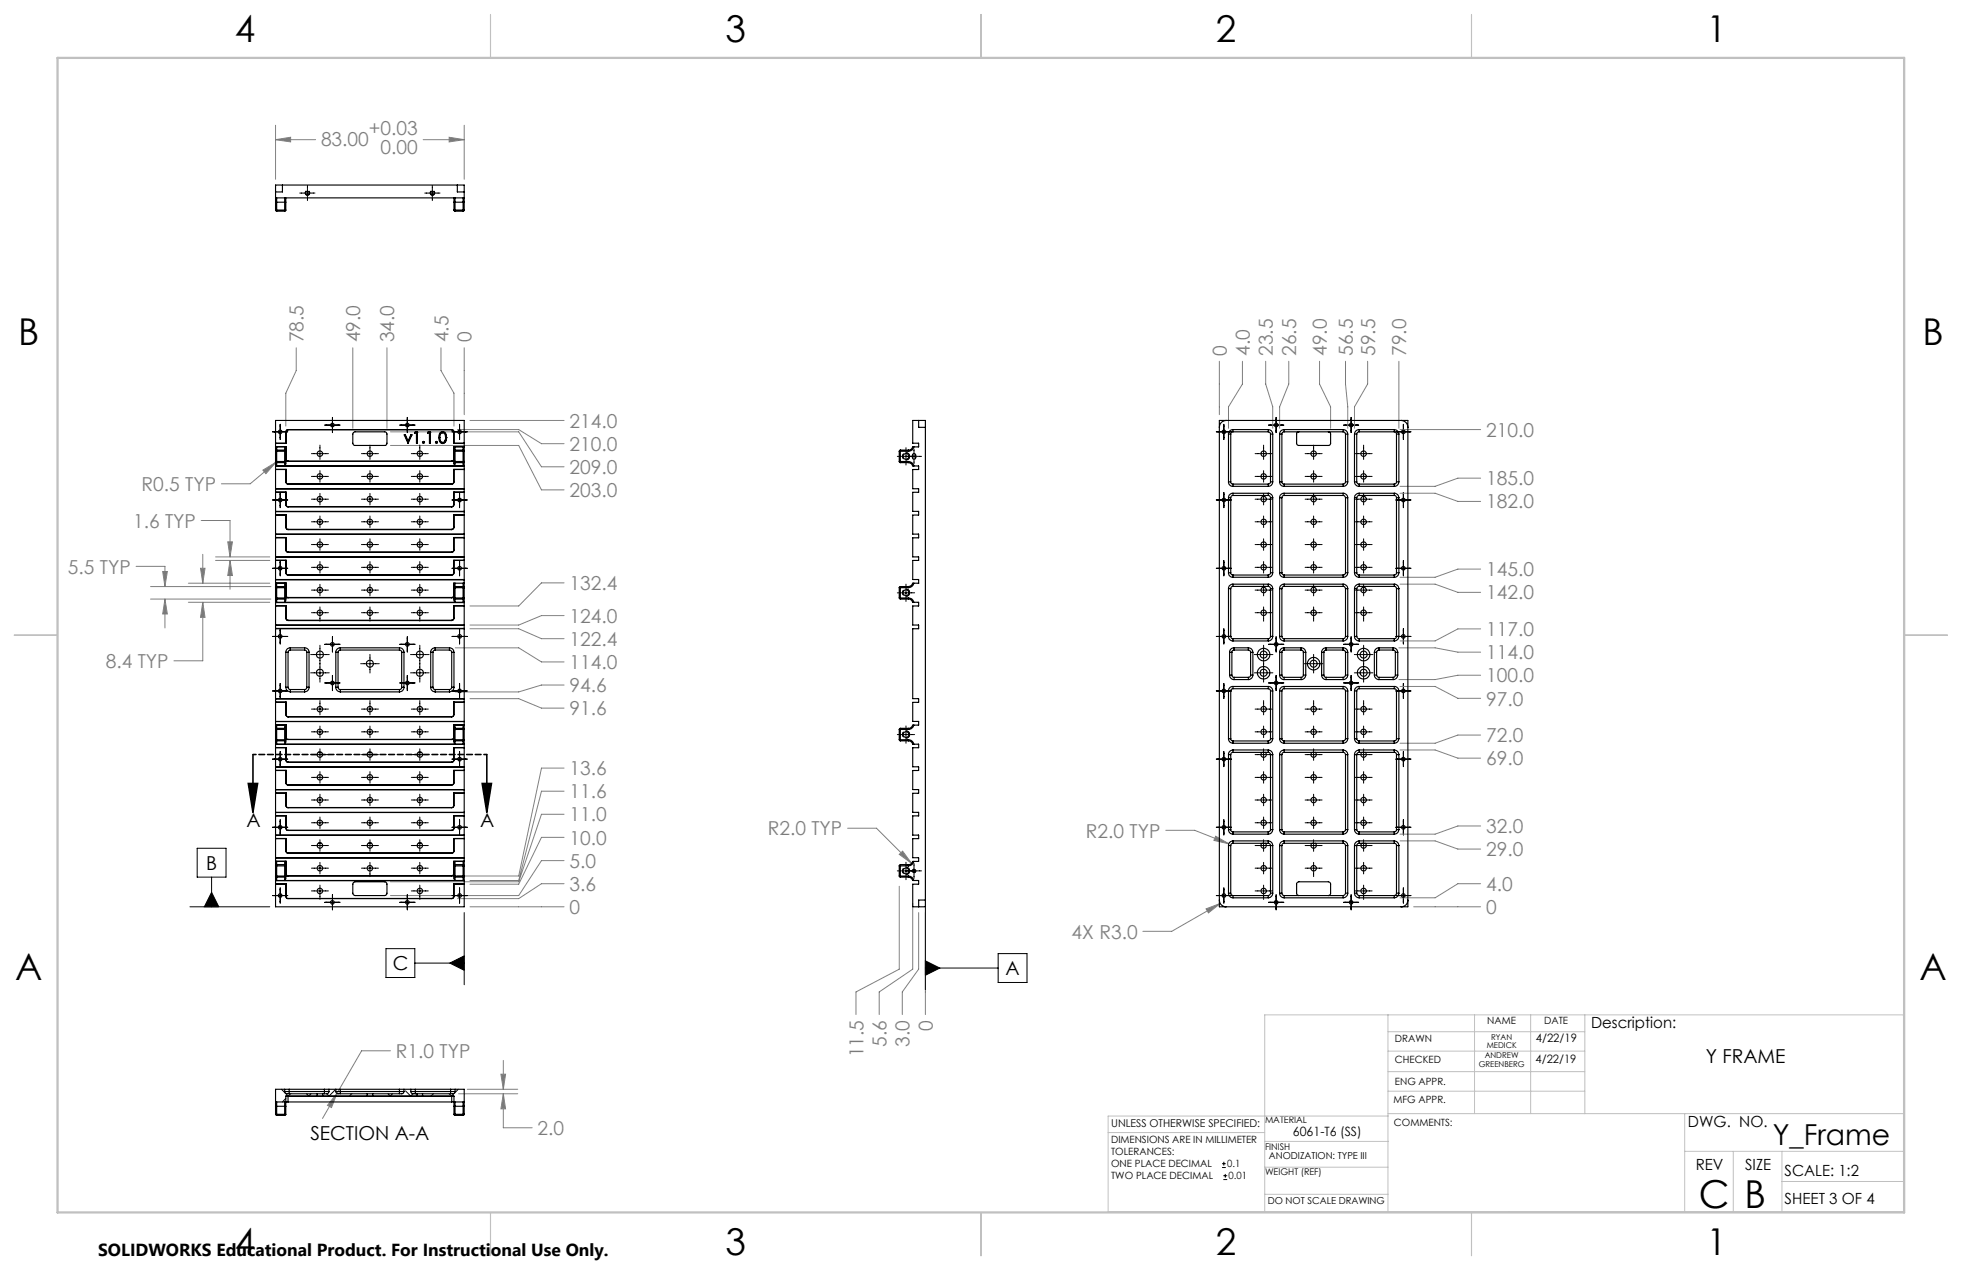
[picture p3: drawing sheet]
<svg xmlns="http://www.w3.org/2000/svg" width="432mm" height="279mm" viewBox="0 0 432 279" stroke-linecap="round" stroke-linejoin="round" font-family="sans-serif">
<defs><g id="words">
<g font-size="8.5">
<text x="373.9" y="265.7">C</text>
<text x="383.9" y="265.7">B</text>
</g>
<g font-size="8.1">
<text x="51.7" y="9.3">4</text>
<text x="159.7" y="9.3">3</text>
<text x="267.6" y="9.3">2</text>
<text x="375.6" y="9.3">1</text>
<text x="4" y="76">B</text>
<text x="423.1" y="76">B</text>
<text x="3.3" y="215.7">A</text>
<text x="422.4" y="215.7">A</text>
<text x="51.7" y="276">4</text>
<text x="159.7" y="276">3</text>
<text x="267.6" y="276">2</text>
<text x="375.6" y="276">1</text>
</g>
<text font-size="6.3" x="390.1" y="251.8">Y_Frame</text>
<g font-size="4.2" fill="#808080">
<text x="81.2" y="29.8">+0.03</text>
<text x="70.6" y="32.1">83.00</text>
<text x="83.8" y="33.9">0.00</text>
<text x="66.8" y="75.3" transform="rotate(-90 66.8 75.3)">78.5</text>
<text x="79.3" y="75.3" transform="rotate(-90 79.3 75.3)">49.0</text>
<text x="86.8" y="75.3" transform="rotate(-90 86.8 75.3)">34.0</text>
<text x="98.7" y="75.3" transform="rotate(-90 98.7 75.3)">4.5</text>
<text x="103.8" y="75.3" transform="rotate(-90 103.8 75.3)">0</text>
<text x="270" y="78.3" transform="rotate(-90 270 78.3)">0</text>
<text x="275.1" y="78.3" transform="rotate(-90 275.1 78.3)">4.0</text>
<text x="280.2" y="78.3" transform="rotate(-90 280.2 78.3)">23.5</text>
<text x="285.3" y="78.3" transform="rotate(-90 285.3 78.3)">26.5</text>
<text x="292" y="78.3" transform="rotate(-90 292 78.3)">49.0</text>
<text x="297.7" y="78.3" transform="rotate(-90 297.7 78.3)">56.5</text>
<text x="302.6" y="78.3" transform="rotate(-90 302.6 78.3)">59.5</text>
<text x="309.5" y="78.3" transform="rotate(-90 309.5 78.3)">79.0</text>
<text x="125.3" y="94.1">214.0</text>
<text x="125.3" y="99.2">210.0</text>
<text x="327" y="96.1">210.0</text>
<text x="125.3" y="104.3">209.0</text>
<text x="327" y="106.8">185.0</text>
<text x="31.1" y="108">R0.5 TYP</text>
<text x="125.3" y="109.4">203.0</text>
<text x="327" y="111.9">182.0</text>
<text x="29.3" y="116.1">1.6 TYP</text>
<text x="15" y="126.2">5.5 TYP</text>
<text x="125.3" y="129.8">132.4</text>
<text x="327" y="131.9">142.0</text>
<text x="327" y="126.8">145.0</text>
<text x="125.3" y="137">124.0</text>
<text x="125.3" y="142.1">122.4</text>
<text x="327" y="139.9">117.0</text>
<text x="23.3" y="147">8.4 TYP</text>
<text x="125.3" y="147.2">114.0</text>
<text x="327" y="145">114.0</text>
<text x="125.3" y="152.3">94.6</text>
<text x="327" y="155.2">97.0</text>
<text x="327" y="150.1">100.0</text>
<text x="125.3" y="157.4">91.6</text>
<text x="327" y="163.3">72.0</text>
<text x="125.3" y="170.5">13.6</text>
<text x="327" y="168.4">69.0</text>
<text x="125.3" y="175.6">11.6</text>
<text x="125.3" y="185.8">10.0</text>
<text x="125.3" y="180.7">11.0</text>
<text x="169" y="183.8">R2.0 TYP</text>
<text x="239" y="184.3">R2.0 TYP</text>
<text x="327" y="183.3">32.0</text>
<text x="125.3" y="190.9">5.0</text>
<text x="327" y="188.4">29.0</text>
<text x="125.3" y="196">3.6</text>
<text x="327" y="196">4.0</text>
<text x="125.3" y="201.1">0</text>
<text x="327" y="201.1">0</text>
<text x="235.8" y="206.5">4X R3.0</text>
<text x="205.3" y="226.7" transform="rotate(-90 205.3 226.7)">0</text>
<text x="87.1" y="232.8">R1.0 TYP</text>
<text x="190" y="232.6" transform="rotate(-90 190 232.6)">11.5</text>
<text x="195.1" y="230.2" transform="rotate(-90 195.1 230.2)">5.6</text>
<text x="200.2" y="230.2" transform="rotate(-90 200.2 230.2)">3.0</text>
<text x="118.3" y="249.7">2.0</text>
</g>
<g font-size="4.2">
<text x="54.2" y="181.9">A</text>
<text x="105.7" y="181.9">A</text>
<text x="45.4" y="191.4">B</text>
<text x="86.4" y="213.4">C</text>
<text x="221.3" y="214.6">A</text>
<text x="375.4" y="233.9">Y FRAME</text>
<text x="68.3" y="250.8">SECTION A-A</text>
</g>
<text font-size="3.8" x="21.6" y="276.3">SOLIDWORKS Educational Product. For Instructional Use Only.</text>
<g font-size="3.4">
<text x="350.2" y="226.2">Description:</text>
<text x="371.5" y="247.9">DWG. NO.</text>
<text x="373.2" y="257.5">REV</text>
<text x="384.1" y="257.5">SIZE</text>
<text x="392.8" y="258.7">SCALE: 1:2</text>
<text x="392.8" y="264.9">SHEET 3 OF 4</text>
</g>
<text font-size="2.8" x="284.5" y="250">6061-T6 (SS)</text>
<g font-size="2.5">
<text x="338" y="233.8">4/22/19</text>
<text x="338" y="229.2">4/22/19</text>
</g>
<text font-size="2.4" x="244.5" y="247.8">UNLESS OTHERWISE SPECIFIED:</text>
<g font-size="2.2">
<text x="327.3" y="225.4">NAME</text>
<text x="339.8" y="225.4">DATE</text>
<text x="307" y="233.8">CHECKED</text>
<text x="307" y="229.3">DRAWN</text>
<text x="307" y="238.6">ENG APPR.</text>
<text x="306.7" y="242.7">MFG APPR.</text>
<text x="244.5" y="251.5">DIMENSIONS ARE IN MILLIMETER</text>
<text x="306.8" y="247.7">COMMENTS:</text>
<text x="244.5" y="254.2">TOLERANCES:</text>
<text x="244.5" y="256.8">ONE PLACE DECIMAL</text>
<text x="270.1" y="256.8">0.1</text>
<text x="244.5" y="259.5">TWO PLACE DECIMAL</text>
<text x="270.4" y="259.5">0.01</text>
</g>
<g font-size="2.1">
<text x="279.3" y="255">ANODIZATION: TYPE III</text>
<text x="279" y="264.9">DO NOT SCALE DRAWING</text>
</g>
<g font-size="2">
<text x="278.4" y="247.1">MATERIAL</text>
<text x="278.4" y="253">FINISH</text>
<text x="278.4" y="258.5">WEIGHT (REF)</text>
</g>
<g font-size="1.8">
<text x="326.8" y="232.9">ANDREW</text>
<text x="327.2" y="230.6">MEDICK</text>
<text x="328.2" y="228.8">RYAN</text>
<text x="325.4" y="234.6">GREENBERG</text>
</g>
</g></defs>
<g fill="none" stroke="#000" stroke-width=".22">
<path d="M66 42.5h3.3M67.7 40.8v3.3M93.5 42.5h3.3M95.1 40.8v3.3M60 95h3.3M61.7 93.3v3.4M68.5 99.8h3.8M70.4 97.9v3.2M71.5 93.5h3.3M73.2 91.8v3.4M79.6 99.8h3.7M81.4 97.9v3.2"/>
<path d="M88 93.5h3.3M89.6 91.8v3.4M90.5 99.8h3.8M92.4 97.9v3.2M99.5 95h3.3M101.1 93.3v3.4M199.4 98.5v3.8M201.2 98.8v3.3M267.7 95h3.3M269.3 93.3v3.4M276.2 99.8h3.8M278.1 97.9v3.2"/>
<path d="M279.2 93.5h3.3M280.8 91.8v3.4M287.2 99.8h3.8M289.1 97.9v3.2M295.7 93.5h3.3M297.4 91.8v3.4M298.2 99.8h3.8M300.1 97.9v3.2M307.2 95h3.3M308.9 93.3v3.4M60 110h3.3M61.7 108.3v3.4"/>
<path d="M68.5 119.8h3.8M68.5 114.8h3.8M68.5 109.8h3.8M68.5 104.8h3.8M70.4 103.5v2.6M70.4 108.5v2.6M70.4 113.5v2.6M70.4 118.5v2.6M79.6 119.8h3.7M79.6 114.8h3.7M79.6 109.8h3.7M79.6 104.8h3.7"/>
<path d="M81.4 103.5v2.6M81.4 108.5v2.6M81.4 113.5v2.6M81.4 118.5v2.6M90.5 119.8h3.8M90.5 114.8h3.8M90.5 109.8h3.8M90.5 104.8h3.8M92.4 103.5v2.6M92.4 108.5v2.6M92.4 113.5v2.6M92.4 118.5v2.6"/>
<path d="M99.5 110h3.3M101.1 108.3v3.4M197.5 100.4h5.3M267.7 110h3.3M269.3 108.3v3.4M276.2 119.8h3.8M276.2 114.8h3.8M276.2 109.8h3.8M276.2 104.8h3.8M278.1 103.5v2.6M278.1 108.5v2.6M278.1 113.5v2.6"/>
<path d="M278.1 118.5v2.6M287.2 119.8h3.8M287.2 114.8h3.8M287.2 109.8h3.8M287.2 104.8h3.8M289.1 103.5v2.6M289.1 108.5v2.6M289.1 113.5v2.6M289.1 118.5v2.6M298.2 119.8h3.8M298.2 114.8h3.8M298.2 109.8h3.8"/>
<path d="M298.2 104.8h3.8M300.1 103.5v2.6M300.1 108.5v2.6M300.1 113.5v2.6M300.1 118.5v2.6M307.2 110h3.3M308.9 108.3v3.4M60 125h3.3M61.7 123.3v3.4M61.7 138.3v3.4M68.5 129.8h3.8M68.5 134.8h3.8"/>
<path d="M68.5 124.8h3.8M70.4 123.5v2.6M70.4 128.6v2.5M70.4 133.5v3.2M79.6 129.8h3.7M79.6 134.8h3.7M79.6 124.8h3.7M81.4 123.5v2.6M81.4 128.6v2.5M81.4 133.5v3.2M90.5 129.8h3.8M90.5 134.8h3.8"/>
<path d="M90.5 124.8h3.8M92.4 123.5v2.6M92.4 128.6v2.5M92.4 133.5v3.2M99.5 125h3.3M101.1 123.3v3.4M101.1 138.3v3.4M197.5 130.4h3.8M199.4 128.5v3.8M267.7 125h3.3M269.3 123.3v3.4M269.3 138.3v3.4"/>
<path d="M276.2 129.8h3.8M276.2 134.8h3.8M276.2 124.8h3.8M278.1 123.5v2.6M278.1 128.6v2.5M278.1 133.5v3.2M287.2 129.8h3.8M287.2 134.8h3.8M287.2 124.8h3.8M289.1 123.5v2.6M289.1 128.6v2.5M289.1 133.5v3.2"/>
<path d="M298.2 129.8h3.8M298.2 134.8h3.8M298.2 124.8h3.8M300.1 123.5v2.6M300.1 128.6v2.5M300.1 133.5v3.2M307.2 125h3.3M308.9 123.3v3.4M308.9 138.3v3.4M60 140h3.3M60 152h3.3M61.7 150.4v3.3"/>
<path d="M68.4 148h4.1M68.4 144h4.1M68.5 156h3.8M70.4 142v8.1M70.4 154.1v3.2M70.4 159.7v2.6M71.5 141.7h3.3M71.5 150.2h3.3M73.2 140.1v3.3M73.2 148.6v3.3M79.4 146h4.1M79.6 156h3.7"/>
<path d="M81.4 144v4.1M81.4 154.1v3.2M81.4 159.7v2.6M88 141.7h3.3M88 150.2h3.3M89.6 140.1v3.3M89.6 148.6v3.3M90.3 148h4.1M90.3 144h4.1M90.5 156h3.8M92.4 142v8.1M92.4 154.1v3.2"/>
<path d="M92.4 159.7v2.6M99.5 140h3.3M99.5 152h3.3M101.1 150.4v3.3M199.4 159.7v3.8M267.7 140h3.3M267.7 152h3.3M269.3 150.4v3.3M276 148h4.1M276 144h4.1M276.2 156h3.8M278.1 142v8.1"/>
<path d="M278.1 154.1v3.2M278.1 159.7v2.6M279.2 141.7h3.3M279.2 150.2h3.3M280.8 140.1v3.3M280.8 148.6v3.3M287.1 146h4M287.2 156h3.8M289.1 144v4.1M289.1 154.1v3.2M289.1 159.7v2.6M295.7 141.7h3.3"/>
<path d="M295.7 150.2h3.3M297.4 140.1v3.3M297.4 148.6v3.3M298.1 148h4.1M298.1 144h4.1M298.2 156h3.8M300.1 142v8.1M300.1 154.1v3.2M300.1 159.7v2.6M307.2 140h3.3M307.2 152h3.3M308.9 150.4v3.3"/>
<path d="M60 167h3.3M61.7 165.3v3.4M68.5 161h3.8M68.5 166h3.8M68.5 171h3.8M68.5 176h3.8M70.4 164.7v2.6M70.4 169.8v2.5M70.4 174.7v2.6M70.4 179.7v2.6M79.6 161h3.7M79.6 166h3.7"/>
<path d="M79.6 171h3.7M79.6 176h3.7M81.4 164.7v2.6M81.4 169.8v2.5M81.4 174.7v2.6M81.4 179.7v2.6M90.5 161h3.8M90.5 166h3.8M90.5 171h3.8M90.5 176h3.8M92.4 164.7v2.6M92.4 169.8v2.5"/>
<path d="M92.4 174.7v2.6M92.4 179.7v2.6M99.5 167h3.3M101.1 165.3v3.4M197.5 161.6h3.8M267.7 167h3.3M269.3 165.3v3.4M276.2 161h3.8M276.2 166h3.8M276.2 171h3.8M276.2 176h3.8M278.1 164.7v2.6"/>
<path d="M278.1 169.8v2.5M278.1 174.7v2.6M278.1 179.7v2.6M287.2 161h3.8M287.2 166h3.8M287.2 171h3.8M287.2 176h3.8M289.1 164.7v2.6M289.1 169.8v2.5M289.1 174.7v2.6M289.1 179.7v2.6M298.2 161h3.8"/>
<path d="M298.2 166h3.8M298.2 171h3.8M298.2 176h3.8M300.1 164.7v2.6M300.1 169.8v2.5M300.1 174.7v2.6M300.1 179.7v2.6M307.2 167h3.3M308.9 165.3v3.4M41.8 199.5h17.6M43.4 186.6h6.3v6.4h-6.3zM46.6 193v6.5"/>
<path d="M46.6 196.3l1.6 3.2h-3.2zM60 182h3.3M60 197h3.3M61.7 180.3v3.4M61.7 195.3v3.4M68.5 181h3.8M68.5 186h3.8M68.5 191h3.8M68.5 196h3.8M70.4 184.7v2.6M70.4 189.7v2.6M70.4 194.7v3.2"/>
<path d="M71.5 198.5h3.3M73.2 196.8v3.4M79.6 181h3.7M79.6 186h3.7M79.6 191h3.7M81.4 184.7v2.6M81.4 189.7v3.2M88 198.5h3.3M89.6 196.8v3.4M90.5 181h3.8M90.5 186h3.8M90.5 191h3.8"/>
<path d="M90.5 196h3.8M92.4 184.7v2.6M92.4 189.7v2.6M92.4 194.7v3.2M99.5 182h3.3M99.5 197h3.3M101.1 180.3v3.4M101.1 195.3v3.4M197.5 191.6h5.3M199.4 189.7v3.8M201.2 191.2l-.4 .4M201.2 190v3.3"/>
<path d="M201.5 191.6l-.1 .3-.2 .1M203.7 199.3v18.4M267.7 182h3.3M267.7 197h3.3M269.3 180.3v3.4M269.3 195.3v3.4M276.2 181h3.8M276.2 186h3.8M276.2 191h3.8M276.2 196h3.8M278.1 184.7v2.6M278.1 189.7v2.6"/>
<path d="M278.1 194.7v3.2M279.2 198.5h3.3M280.8 196.8v3.4M287.2 181h3.8M287.2 186h3.8M287.2 191h3.8M289.1 184.7v2.6M289.1 189.7v3.2M295.7 198.5h3.3M297.4 196.8v3.4M298.2 181h3.8M298.2 186h3.8"/>
<path d="M298.2 191h3.8M298.2 196h3.8M300.1 184.7v2.6M300.1 189.7v2.6M300.1 194.7v3.2M307.2 182h3.3M307.2 197h3.3M308.9 180.3v3.4M308.9 195.3v3.4M84.9 208.7h6.4v6.4h-6.4zM91.3 211.9h10.9M99 211.9l3.2-1.6v3.2z"/>
<path d="M102.2 200.8v15.8M203.7 211.4l3.1 1.6-3.1 1.6zM203.7 213h16M219.7 209.8h6.3v6.3h-6.3zM269 256.9h.8M269 256h.8M269.2 259.5h.9M269.2 258.7h.9M269.3 255.6v.8M269.7 258.3v.8"/>
</g>
<path d="M54.6 172.4h2.1l-1 6.3zM55.7 166v12.7M106.1 172.4h2.1l-1.1 6.3zM107.1 166v12.7" fill="none" stroke="#000" stroke-width=".35"/>
<g fill="none" stroke="#808080" stroke-width=".22">
<path d="M60.6 27.6v11.8M60.6 30.7h8.9M60.6 30.7l3.4-.5v1zM93.1 30.7h9.1M98.8 30.2l3.4 .5-3.4 .5zM102.2 27.6v11.8M65.2 76.5v5l-2.3 5v7.2M77.6 76.5v17.7M85.2 76.5v17.7M97 76.5v5l2.9 5v7.2M102.2 76.5v14.7M268.4 79.5v11.7"/>
<path d="M273.4 79.5v5l-3 5v4.7M278.6 79.5v5l1.5 5v4.7M283.6 79.5v5l-2 5v4.7M290.4 79.5v5l2.4 5v4.7M296.1 79.5v5l.5 5v4.7M301 79.5v5l-2.9 5v4.7M307.9 79.5v14.7M85.9 95h28.3l5 7.7h4.9M85.9 98h28.3l5 9.8h4.9M100.7 94.5h13.5l5 3.1h4.9M103.4 92.5h20.7M308.1 94.5h17.8"/>
<path d="M44.3 114.5h6.3v8M50.1 119.2h1.1l-.6 3.3zM57.9 103.4l2.8-1.7-2.2 2.5zM60.7 101.7l-5.6 4.7h-6.4M308.1 108.5h7.7l5.1 1.8h5M325.9 105.2h-5l-5.1 1.8h-7.7M30 124.6h6.3v4.4M33.1 129h26.5M33.1 131.8h26.5M35.8 125.7h1l-.5 3.3zM36.3 131.8l.5 3.3h-1zM36.3 131.8v6.3"/>
<path d="M41.5 128.3h17.9M41.5 132.5h17.9M44.1 125h1l-.5 3.3zM44.6 132.5v12.9h-6.3M44.6 122v6.3M44.6 132.5l.5 3.3h-1zM47.4 122.5h12M47.4 123.3h12M50.6 123.3l.6 3.3h-1.1zM50.6 123.3v6.3M103.4 138.3h10.8l5 2.2h4.9M124.1 128.2h-4.9l-5 5.1h-10.8"/>
<path d="M124.1 135.4h-4.9l-5 2.1h-10.8M308.1 128.5h7.7l5.1 1.8h5M325.9 138.4h-5l-5.1 2.6h-7.7M325.9 125.2h-5l-5.1 1.8h-7.7M100.2 142.5h14l5 3.1h4.9M103.4 153.7h10.8l5 2.1h4.9M124.1 150.7h-4.9l-5 1.5h-14M307.9 142.5h7.9l5.1 1h5M308.1 151h7.7l5.1 2.6h5M325.9 148.6h-5l-5.1 .9h-7.9M124.1 179.1h-4.9l-5 14.9h-28.3M124.1 169h-4.9l-5 23.7h-13.5"/>
<path d="M124.1 174.1h-4.9l-5 19.6h-10.8M308.1 165h7.7l5.1 1.8h5M325.9 161.7h-5l-5.1 1.8h-7.7M103.4 199.5h20.7M124.1 194.4h-4.9l-5 3.3h-13.5M124.1 184.2h-4.9l-5 10.3h-10.8M124.1 189.3h-4.9l-5 7.7h-28.3M186.5 182.2h6.4l7.7 7.7M197.9 188l.7-.7 2 2.6zM197.9 195v18.2l-9.5 5v5M200.9 198.7v14.5l-7.4 5v5M256.6 182.7h6.3l7.5 2.9"/>
<path d="M265.4 200l3.2-1.2-2.6 2zM267.5 184l2.9 1.6-3.2-.7zM268.6 198.8l-10.7 6.1h-6.4M308.1 185h7.7l5.1 1.8h5M311.1 199.5h14.8M325.9 194.4h-5l-5.1 3.1h-7.7M325.9 181.7h-5l-5.1 1.8h-7.7M202.2 200.8v12.4l-3.6 5v5M203.7 200.8v22.4M85.9 231.2h-6.3l-8.6 14.9M102.8 239.6h11.1M110.2 236.3h1.1l-.5 3.3z"/>
<path d="M110.8 233.3v6.3M74.2 240.6l-1.2 3.1-.9-.5zM100.9 240.6h13M110.8 240.6v7.5h6.3M110.8 240.6l.5 3.3h-1.1z"/>
</g>
<path d="M67.7 43a.5 .5 0 0 1-.5-.8 .5 .5 0 0 1 .9-.1 .5 .5 0 0 1-.3 .8l-.1 .1M67.7 43a.5 .5 0 0 0 .4-.8 .5 .5 0 0 0-.8-.1 .5 .5 0 0 0 .3 .8l.1 .1M95.2 43a.5 .5 0 0 1-.5-.8 .5 .5 0 0 1 .9-.1 .5 .5 0 0 1-.3 .8l-.1 .1M95.2 43a.5 .5 0 0 0 .4-.8 .5 .5 0 0 0-.8-.1 .5 .5 0 0 0 .3 .8l.1 .1" fill="none" stroke="#000" stroke-width=".22" stroke-dasharray="1.3 .6" stroke-linecap="butt"/>
<path d="M200.2 100.4a.79 .79 0 0 1-1.1 .7 .79 .79 0 0 1-.2-1.3 .79 .79 0 0 1 1.3 .5v.1M200.2 100.4a.79 .79 0 0 0-1.1-.7 .79 .79 0 0 0-.2 1.3 .79 .79 0 0 0 1.3-.5v-.1M200.2 130.4a.79 .79 0 0 1-1.1 .7 .79 .79 0 0 1-.2-1.3 .79 .79 0 0 1 1.3 .5v.1M200.2 130.4a.79 .79 0 0 0-1.1-.7 .79 .79 0 0 0-.2 1.3 .79 .79 0 0 0 1.3-.5v-.1M200.2 161.6a.79 .79 0 0 1-1.1 .7 .79 .79 0 0 1-.2-1.3 .79 .79 0 0 1 1.3 .5v.1M200.2 161.6a.79 .79 0 0 0-1.1-.7 .79 .79 0 0 0-.2 1.3 .79 .79 0 0 0 1.3-.5v-.1M200.2 191.6a.79 .79 0 0 1-1.1 .7 .79 .79 0 0 1-.2-1.3 .79 .79 0 0 1 1.3 .5v.1M200.2 191.6a.79 .79 0 0 0-1.1-.7 .79 .79 0 0 0-.2 1.3 .79 .79 0 0 0 1.3-.5v-.1" fill="none" stroke="#000" stroke-width=".22" stroke-dasharray="1.3 .6" stroke-dashoffset=".1" stroke-linecap="butt"/>
<path d="M107.2 166h-51.5" fill="none" stroke="#000" stroke-width=".35" stroke-dasharray="1.3 .6" stroke-dashoffset=".6"/>
<path d="M418.9 223.3v43.3" fill="none" stroke="#c0c0c0" stroke-width=".22" stroke-dasharray="15.2 1.3 1.3 1.3" stroke-dashoffset="5"/>
<g fill="none" stroke="#c0c0c0" stroke-width=".22">
<path d="M305.5 223.3v43.3M305.5 235.8h43.3M305.5 231.2h43.3M305.5 227h43.3M324.5 223.3v21.7M336.9 223.3v21.7M348.8 223.3v21.7M243.9 249.2h34.4M278.3 256.8h27.2M278.3 251.1h27.3M305.5 245h113.4M305.5 240.1h43.3"/>
<path d="M305.5 245.5h-61.6v21.1h175M370.8 245v21.6M370.8 253.3h48.1M381.5 253.3v13.3M392.2 259.9h26.7M392.2 253.3v13.3M278.3 262.7h27.2M418.9 265.1v-41.8h-140.6v43.3"/>
</g>
<path d="M108 3.2v9.5M215.9 3.2v9.5M323.8 3.2v9.5M3.1 139.7h9.6M419.1 139.7h9.5M108 266.7v9.6M215.9 266.7v9.6M323.8 266.7v9.6" fill="none" stroke="#c0c0c0" stroke-width=".25"/>
<path d="M12.7 12.7h406.4v254h-406.4z" fill="none" stroke="#c0c0c0" stroke-width=".5"/>
<path d="M106.1 172.4h2.1l-1.1 6.3zM54.6 172.4h2.1l-1 6.3z" fill="#000"/>
<path d="M35.8 125.7h1l-.5 3.3zM36.3 131.8l.5 3.3h-1zM57.9 103.4l.6 .8 2.2-2.5zM44.1 125h1l-.5 3.3zM44.6 132.5l.5 3.3h-1zM50.1 119.2h1.1l-.6 3.3zM50.6 123.3l.6 3.3h-1.1zM98.8 30.2l3.4 .5-3.4 .5zM60.6 30.7l3.4-.5v1zM265.4 200l.6 .8 2.6-2zM267.5 184l-.3 .9 3.2 .7zM197.9 188l2.7 1.9-2-2.6zM74.2 240.6l-2.1 2.6 .9 .5zM110.2 236.3h1.1l-.5 3.3zM110.8 240.6l.5 3.3h-1.1z" fill="#808080"/>
<path d="M46.6 196.3l1.6 3.2h-3.2zM99 211.9l3.2 1.6v-3.2zM203.7 211.4l3.1 1.6-3.1 1.6zM200.8 191.6l.1 .3 .3 .1v-.4zM201.2 191.2v.4h.3l-.1-.3z" fill="#000"/>
<g fill="none" stroke="#000" stroke-width=".25">
<path d="M60.6 44.5h.3M60.6 43.5v1M60.6 46.2h.3M60.6 46.2l.3 .3M60.6 44.5v1.7M60.6 43.5h41.6M60.9 43.5v1M60.9 46.2v.3M60.9 44.5v1.7M60.9 44.5h1.8M60.9 46.2h1.8M60.9 46.5h1.8"/>
<path d="M62.2 40.7h-1.6v2.8M62.2 40.7v1.5h-1.6M62.2 40.7h38.4M62.7 44.5h.2M62.7 43.5v1M62.7 46.2h.2M62.7 46.2v.3M62.7 44.5v1.7M62.9 43.5v1M62.9 46.2l-.2 .3M62.9 44.5v1.7M99.9 44.5h.3"/>
<path d="M99.9 43.5v1M99.9 46.2h.3M99.9 46.2l.3 .3M99.9 44.5v1.7M100.2 43.5v1M100.2 46.2v.3M100.2 44.5v1.7M100.2 44.5h1.7M100.2 46.2h1.7M100.2 46.5h1.7M100.6 40.7h1.6v2.8M100.6 40.7v1.5h1.6"/>
<path d="M101.9 43.5v1M101.9 44.5h.3M101.9 46.2h.3M101.9 46.2v.3M101.9 44.5v1.7M102.2 43.5v1M102.2 46.2l-.3 .3M102.2 44.5v1.7M60.6 99.3h.3M60.6 98.3h.3M60.6 98.3v1M60.6 98.2v.1"/>
<path d="M60.6 98.2v-5.7h41.6v5.7M60.6 99.3v2.2M60.6 98.2h2.4M60.9 99v.3M60.9 99l-.3 .3M60.9 98.3v.7M60.9 99h1.8M60.9 99.3h1.8M60.9 99.3v2.2M60.9 98.3h1.8M62.7 99v.3M62.7 99.3h.2"/>
<path d="M62.7 99l.2 .3M62.7 98.3v.7M62.7 98.3h.2M62.7 99.3v2.2M62.9 98.3v1M62.9 97.5h.1M62.9 97.5h-2.3h2.4M62.9 95h.1M62.9 95v2.5M62.9 99.3v2.2M63 98.2l-.1 .1M63 95v2.5"/>
<path d="M63 98.2v2.8M63.4 94.5l-.3 .1-.2 .4M63.4 94.5h.1M63.4 94.5l-.3 .2-.1 .3M63.4 94.5h36M77.8 95.1l.3-.1h6.7l.4 .4v2.2l-.5 .4h-6.7l-.4-.5v-2zM89 95.7h.2M89 95.7l.8 1.8M89 95.7l.1 .1M89.1 95.8l.7 1.5 .7-1.5M89.2 95.7l.6 1.3M89.2 95.7l-.1 .1"/>
<path d="M89.8 97.5h.1M89.8 97v.5M90.4 95.7h.3M90.4 95.7l-.6 1.3M90.4 95.7l.1 .1M90.7 95.7l-.9 1.8M90.7 95.7l-.2 .1M91.3 95.3h.4M91.4 95h.5M91.4 95l-.1 .3M91.4 95l.1 .1M91.5 95.1h.3"/>
<path d="M91.5 95.1l-.2 .2M91.7 97.5h.2M91.7 95.3v2.2M91.8 95.1h.1M91.8 97.4l-.1 .1M91.8 97.4l.1 .1M91.8 95.1l-.1 .2M91.8 95.1v2.3M91.9 95v2.5M91.9 95l-.1 .1M93 97.3l.2 .2M93 97.3h.1"/>
<path d="M93.1 97.3l.1 .1M93.2 97.1l.2 .2M93.2 97.1l-.2 .2M93.2 97.4v.1M93.2 97.1v.2M93.2 97.3h-.1M93.2 97.3h.1M93.3 97.3l-.1 .1M93.3 97.3h.1M93.4 97.3l-.2 .2M94.1 95.3h.4M94.3 95h.4"/>
<path d="M94.3 95l-.2 .3M94.3 95v.1M94.3 95.1h.3M94.3 95.1l-.2 .2M94.5 97.5h.2M94.5 95.3v2.2M94.6 95.1h.1M94.6 97.4l-.1 .1M94.6 97.4l.1 .1M94.6 95.1v2.3M94.6 95.1l-.1 .2M94.7 95v2.5"/>
<path d="M94.7 95l-.1 .1M95.8 97.3l.3 .2M95.8 97.3h.2M96 97.3l.1 .1M96.1 97.1l.2 .2M96.1 97.1l-.3 .2M96.1 97.4v.1M96.1 97.3h.1M96.1 97.1v.2M96.1 97.3h-.1M96.1 97.3v.1M96.1 97.3h.2"/>
<path d="M96.3 97.3l-.2 .2M96.6 96.3a1.09 1.09 0 0 0 .8 1.3M96.6 96.3h.1M96.7 96.3h.1M96.7 96.3a.96 .96 0 0 0 .7 1.1M96.8 96.3a.92 .92 0 0 0 .5 1h.1M97.4 95.1h.1M97.4 95.1v.1M97.4 95.2l-.2 .1a.89 .89 0 0 0-.4 1M97.4 95.1a.72 .72 0 0 0-.7 .6v.6M97.4 97.4h.1M97.4 97.3v.1"/>
<path d="M97.4 95.1a.92 .92 0 0 1 .8 1.2M97.4 95.2l.2 .1a.95 .95 0 0 1 .5 1M97.4 94.9a.84 .84 0 0 1 .8 .8l.1 .6M97.4 94.9a1.01 1.01 0 0 0-.8 1.4M97.4 94.9v.2M97.4 97.4v.2M98 96.9h.1M98 96.9l-.2 .3-.4 .1M98.1 96.3l-.1 .6M98.1 96.3h.1M98.1 96.9l-.3 .5h-.4M98.2 96.3l-.1 .6"/>
<path d="M98.2 96.3h.1M98.3 96.3a1.07 1.07 0 0 1-.9 1.3M99.4 94.5l.4 .2 .1 .3M99.4 94.5l.3 .2 .2 .3M99.4 94.5h.1M99.9 98.2v.1M99.9 95h.1M99.9 95v2.5M99.9 98.2v2.8M99.9 98.2h2.3M99.9 99.3h.3M99.9 98.3h.3"/>
<path d="M99.9 98.3v1M99.9 97.5h.1M99.9 97.5h2.3h-2.3M99.9 99.3v2.2M100.2 99v.3M100.2 99l-.3 .3M100.2 98.3v.7M100.2 99h1.7M100.2 99.3h1.7M100.2 99.3v2.2M100.2 98.3h1.7M101.9 99.3h.3"/>
<path d="M101.9 99v.3M101.9 99l.3 .3M101.9 98.3v.7M101.9 98.3h.3M101.9 99.3v2.2M102.2 98.3v1M102.2 98.2v.1M102.2 99.3v2.2M197.9 99.3h.3M197.9 99.3v2.2M198.2 99v.3M198.2 99l-.3 .3"/>
<path d="M198.2 99h1.7M198.2 99.3h1.7M198.2 99.3v2.2M199.9 99v.3M201 99.8h.3l.2 .2v.6a.37 .37 0 0 1-.3 .4 .37 .37 0 0 1-.4-.4v-.4zM201.1 98.3a1.16 1.16 0 0 1-1.2 1M201.1 98.3h-.2a.92 .92 0 0 1-1 .7M202.2 92.5v1.5h1.5M203.7 94v-1.5h-2.8v5h1.3l-.1 .8h-1M203.7 94v104M268.4 92.5h41.4v107h-41.4zM269.8 92.5a1.51 1.51 0 0 0-1.4 1.5"/>
<path d="M270.4 95.5h.5M270.4 95.5v10.5M270.9 95.5v10.5M271.4 94.5a.96 .96 0 0 0-1 1M271.4 94.5v.5M271.4 95l-.5 .2v.3M271.4 94.5h7.7M271.4 95h7.7M279.1 94.5a.96 .96 0 0 1 1 1M279.1 94.5v.5M279.1 95l.4 .1 .1 .4M279.6 95.5h.5"/>
<path d="M279.6 95.5v10.5M280.1 95.5v10.5M281.6 95.5h.5M281.6 95.5v10.5M282.1 95.5v10.5M282.6 94.5a.96 .96 0 0 0-1 1M282.6 94.5v.5M282.6 95l-.4 .2-.1 .3M282.6 94.5h13M282.6 95h13M285.9 95l-.4 .1-.1 .3v2.2l.4 .4h6.8l.2-.4v-2.2l-.1-.3-.4-.1M295.6 94.5a1.02 1.02 0 0 1 1 1"/>
<path d="M295.6 95l.3 .1 .2 .4M295.6 94.5v.5M296.1 95.5h.5M296.1 95.5v10.5M296.6 95.5v10.5M298.1 95.5h.5M298.1 95.5v10.5M298.6 95.5v10.5M299.1 94.5a1.02 1.02 0 0 0-1 1M299.1 95l-.3 .1-.2 .4M299.1 94.5v.5M299.1 94.5h7.7"/>
<path d="M299.1 95h7.7M306.8 94.5a1.02 1.02 0 0 1 1.1 1M306.8 95l.5 .2v.3M306.8 94.5v.5M307.3 95.5h.6M307.3 95.5v10.5M307.9 95.5v10.5M308.4 92.5a1.51 1.51 0 0 1 1.4 1.5M60.6 101.5h.3M60.6 101.5l.3 .3M60.6 102.5h.3M60.6 101.5v1"/>
<path d="M60.6 107.5l41.6 .1zM60.6 102.5v.1M60.6 117.5h.1M60.6 112.5v.1M60.6 108.3h.1M60.6 103.3h.1M60.6 118.3h.1M60.6 113.3h.1M60.6 102.6v9.9M60.6 112.6v5.7M60.6 118.3v9.2M60.6 117.5h41.6"/>
<path d="M60.6 118.3h2.3M60.6 112.5h41.6M60.6 102.6h41.6M60.6 112.6h41.6M60.6 118.3h2.4M60.9 101.5v.3M60.9 101.8v.7M60.9 101.5h1.8M60.9 101.8h1.8M60.9 102.5h41M62.7 101.5h.2M62.7 101.5v.3"/>
<path d="M62.9 101.5l-.2 .3M62.9 101.5l-.2 1v-.7M62.9 116l.1 .3 .4 .2M62.9 111l.2 .4 .3 .1M62.9 106l.2 .4 .3 .1M62.9 116h.1M62.9 111h.1M62.9 106h.1M62.9 118.3v2.7M63 101v.4l.4 .1M63 116v.3l.4 .2M63 111l.1 .3 .3 .1"/>
<path d="M63 106l.1 .3 .3 .2M63 101l.1 .3 .3 .2M63 108.3l-.1 2.7M63 103.3l-.1 2.7M63 118.3h-.1M63 113.3l-.1 2.7M63 113.3h-2.4M63 108.3h-2.4M63 103.3h-2.4M63 103.3v2.7M63 108.3v2.7M63 113.3v2.7"/>
<path d="M63 118.3v2.7M63.4 116.5h.1M63.4 111.4v.1M63.4 106.5h.1M63.4 101.5h.1M63.4 101.5h36M63.4 116.5h36M63.4 111.5h36M63.4 106.5h36M63.4 111.4h36M99.4 116.5h.1M99.4 106.5h.1"/>
<path d="M99.4 111.4v.1M99.4 101.5h.1M99.9 101l-.1 .3-.4 .2M99.9 106l-.2 .4-.3 .1M99.9 106h.1M99.9 116l-.2 .4-.3 .1M99.9 116h.1M99.9 111l-.2 .3-.3 .1M99.9 111h.1M99.9 101l-.2 .4-.3 .1M99.9 118.3h.1M99.9 108.3v2.7"/>
<path d="M99.9 113.3v2.7M99.9 103.3v2.7M99.9 113.3h2.3M99.9 108.3h2.3M99.9 103.3h2.3M99.9 118.3v2.7M99.9 118.3h2.3M99.9 101.5h.3M99.9 101.5l.3 .3M99.9 101.5l.2 1 .1-.7M99.9 116l-.1 .3-.4 .2M99.9 111l-.1 .3-.4 .2"/>
<path d="M99.9 106l-.1 .3-.4 .2M100.2 101.5v.3M100.2 101.5h1.7M100.2 101.8h1.7M101.9 101.5h.3M101.9 101.5v.3M101.9 102.5h.3M101.9 101.8v.7M102.2 101.5l-.3 .3M102.2 101.5v1M102.2 102.5v.1M102.2 117.5h.1"/>
<path d="M102.2 112.5v.1M102.2 118.3h.1M102.2 108.3h.1M102.2 113.3h.1M102.2 103.3h.1M102.2 102.6v9.9M102.2 112.6v5.7M102.2 118.3v9.2M197.9 101.5l.3 .3M197.9 101.5h.3M198.2 101.5v.3M198.2 101.5h1.7"/>
<path d="M198.2 101.8h1.7M199.9 101.5a1.23 1.23 0 0 1 1.2 1M199.9 101.8a1.1 1.1 0 0 1 1 .7h.2M199.9 101.5v.3M201.1 102.5h1.1v.8h-1.3v4.2h1.3v.8h-1.3v4.2h1.3l-.1 .8h-1.2v4.2h1.3l-.1 .8h-1.2v4.2h1.3v.8h-1.3v4.2h1.3v.8h-1.1M270.4 106a.96 .96 0 0 0 1 1M270.4 106h.5M270.4 109.5h.5M270.4 109.5v16.5M270.9 106l.1 .4 .4 .1M270.9 109.5v16.5M271.4 108.5a.96 .96 0 0 0-1 1"/>
<path d="M271.4 106.5v.5M271.4 109l-.4 .1-.1 .4M271.4 108.5v.5M271.4 106.5h7.7M271.4 107h7.7M271.4 108.5h7.7M271.4 109h7.7M279.1 108.5a.96 .96 0 0 1 1 1M279.1 106.5v.5M279.1 109l.4 .1 .1 .4M279.1 108.5v.5M279.6 106h.5"/>
<path d="M279.6 106l-.1 .4-.4 .1M279.6 109.5h.5M279.6 109.5v16.5M280.1 106a.96 .96 0 0 1-1 1M280.1 109.5v16.5M281.6 106a.96 .96 0 0 0 1 1M281.6 109.5h.5M281.6 106h.5M281.6 109.5v16.5M282.1 106l.2 .4 .3 .1M282.1 109.5v16.5M282.6 108.5a.96 .96 0 0 0-1 1"/>
<path d="M282.6 108.5v.5M282.6 106.5v.5M282.6 109l-.3 .1-.2 .4M282.6 106.5h13M282.6 107h13M282.6 108.5h13M282.6 109h13M295.6 108.5a1.02 1.02 0 0 1 1 1M295.6 109l.3 .1 .2 .4M295.6 108.5v.5M295.6 106.5v.5M296.1 109.5h.5"/>
<path d="M296.1 106h.5M296.1 106l-.2 .4-.3 .1M296.1 109.5v16.5M296.6 106a1.02 1.02 0 0 1-1 1M296.6 109.5v16.5M298.1 106a1.02 1.02 0 0 0 1 1M298.1 109.5h.5M298.1 106h.5M298.1 109.5v16.5M298.6 106l.2 .4 .3 .1M298.6 109.5v16.5M299.1 108.5a1.02 1.02 0 0 0-1 1"/>
<path d="M299.1 108.5v.5M299.1 109l-.3 .1-.2 .4M299.1 106.5v.5M299.1 106.5h7.7M299.1 107h7.7M299.1 108.5h7.7M299.1 109h7.7M306.8 108.5a1.02 1.02 0 0 1 1.1 1M306.8 108.5v.5M306.8 109l.3 .1 .2 .4M306.8 106.5v.5M307.3 109.5h.6"/>
<path d="M307.3 106h.6M307.3 106l-.2 .4-.3 .1M307.3 109.5v16.5M307.9 106a1.02 1.02 0 0 1-1.1 1M307.9 109.5v16.5M60.6 129.3h.3M60.6 131.6h.3M60.6 131.6l.3 .2M60.6 128.3h.3M60.6 128.3v1M60.6 132.5h.3M60.6 131.6v.9"/>
<path d="M60.6 127.5v.1M60.6 122.5v.1M60.6 132.5v.1M60.6 138.3h.1M60.6 137.5h41.6zM60.6 128.3h.1M60.6 133.2v.1M60.6 127.6v.7M60.6 129.3v2.3M60.6 132.6v.6M60.6 133.3v5M60.6 138.3v15.4"/>
<path d="M60.6 138.3h41.6M60.6 127.5h41.6M60.6 122.5h41.6M60.6 133.3h2.3M60.6 127.6h41.6M60.6 132.6h41.6M60.6 133.2h2.4M60.6 128.3h2.4M60.9 129l-.3 .3M60.9 129v.3M60.9 131.6v.2M60.9 128.3v.7"/>
<path d="M60.9 131.8v.7M60.9 129.3v2.3M60.9 129.3h1.8M60.9 131.6h1.8M60.9 129h1.8M60.9 131.8h1.8M60.9 128.3h1.8M60.9 132.5h41M62.7 129v.3M62.7 129l.2 .3M62.7 129.3h.2M62.7 131.6h.2"/>
<path d="M62.7 131.6v.2M62.7 128.3v.7M62.7 128.3h.2M62.7 129.3v2.3M62.9 131.6l-.2 .2M62.9 128.3v1M62.9 131.6v.6l-.2 .3v-.7M62.9 126l.1 .4 .4 .1M62.9 121l.2 .4 .3 .1M62.9 136l.1 .3 .4 .2M62.9 136h.1M62.9 121h.1"/>
<path d="M62.9 126h.1M62.9 123.3v2.7M62.9 129.3v2.3M62.9 133.3v2.7M63 131v.4l.4 .1M63 136l.1 .3 .3 .2M63 131l.1 .3 .3 .1M63 121l.1 .3 .3 .2M63 126l.1 .3 .3 .2M63 123.3h-.1M63 123.3h-2.4h2.3M63 128.3h-.1"/>
<path d="M63 133.2l-.1 .1M63 123.3v2.7M63 128.3v2.7M63 133.2v2.8M63.4 136.5h.1M63.4 131.4v.1M63.4 121.5h.1M63.4 126.5h.1M63.4 131.5h36M63.4 126.5h36M63.4 121.5h36M63.4 136.5h36"/>
<path d="M63.4 131.4h36M99.4 121.5h.1M99.4 131.4v.1M99.4 126.5h.1M99.4 136.5h.1M99.9 131l-.1 .3-.4 .2M99.9 121l-.2 .4-.3 .1M99.9 121h.1M99.9 126l-.2 .3-.3 .2M99.9 126h.1M99.9 136l-.2 .4-.3 .1M99.9 136h.1"/>
<path d="M99.9 131l-.2 .3-.3 .1M99.9 133.2v.1M99.9 123.3h.1M99.9 123.3h2.3h-2.3M99.9 123.3v2.7M99.9 133.2v2.8M99.9 133.2h2.3M99.9 129.3h.3M99.9 131.6h.3M99.9 131.6l.3 .2M99.9 128.3h.3M99.9 128.3v1"/>
<path d="M99.9 131.6l.2 .9 .1-.7M99.9 126l-.1 .3-.4 .2M99.9 121l-.1 .3-.4 .2M99.9 136l-.1 .3-.4 .2M99.9 128.3v2.7M99.9 129.3v2.3M99.9 133.3v2.7M99.9 133.3h2.3M100.2 129v.3M100.2 129l-.3 .3M100.2 131.6v.2M100.2 128.3v.7"/>
<path d="M100.2 129.3v2.3M100.2 129.3h1.7M100.2 131.6h1.7M100.2 129h1.7M100.2 131.8h1.7M100.2 128.3h1.7M101.9 129l.3 .3M101.9 129.3h.3M101.9 129v.3M101.9 131.6h.3M101.9 131.6v.2M101.9 128.3v.7"/>
<path d="M101.9 128.3h.3M101.9 131.8v.7M101.9 132.5h.3M101.9 129.3v2.3M102.2 131.6l-.3 .2M102.2 128.3v1M102.2 131.6v.9M102.2 127.5v.1M102.2 122.5v.1M102.2 132.5v.1M102.2 138.3h.1M102.2 133.2v.1"/>
<path d="M102.2 127.6v.7M102.2 129.3v2.3M102.2 132.6v.6M102.2 133.3v5M102.2 138.3v15.4M197.9 129.3h.3M197.9 131.6h.3M197.9 131.6l.3 .2M197.9 129.3v2.3M198.2 131.6v.2M198.2 129v.3M198.2 129l-.3 .3"/>
<path d="M198.2 129.3h1.7M198.2 131.6h1.7M198.2 129h1.7M198.2 131.8h1.7M198.2 129.3v2.3M199.9 131.8a1 1 0 0 1 1 .7h.2M199.9 131.6v.2M199.9 131.6a1.16 1.16 0 0 1 1.2 .9M199.9 129v.3M201.1 128.3a1.23 1.23 0 0 1-1.2 1M201.1 128.3h-.2a1.01 1.01 0 0 1-1 .7M201.1 132.5h1.1l-.1 .8h-1.2v4.2h1.3l-.1 .8h-1.2v15.4h1.3l-.1 .8h-1.2v4.2h1.3l-.1 .8h-1"/>
<path d="M202.2 128.3h-.1M270.4 126a.96 .96 0 0 0 1 1M270.4 126h.5M270.4 129.5h.5M270.4 129.5v10.5M270.9 126v.3l.5 .2M270.9 129.5v10.5M271.4 128.5a.96 .96 0 0 0-1 1M271.4 126.5v.5M271.4 128.5v.5M271.4 129l-.5 .2v.3M271.4 129h7.7"/>
<path d="M271.4 126.5h7.7M271.4 127h7.7M271.4 128.5h7.7M279.1 128.5a.96 .96 0 0 1 1 1M279.1 126.5v.5M279.1 129l.3 .1 .2 .4M279.1 128.5v.5M279.6 126l-.2 .4-.3 .1M279.6 126h.5M279.6 129.5h.5M279.6 129.5v10.5M280.1 126a.96 .96 0 0 1-1 1"/>
<path d="M280.1 129.5v10.5M281.6 126a.96 .96 0 0 0 1 1M281.6 129.5h.5M281.6 126h.5M281.6 129.5v10.5M282.1 126l.2 .4 .3 .1M282.1 129.5v10.5M282.6 128.5a.96 .96 0 0 0-1 1M282.6 126.5v.5M282.6 128.5v.5M282.6 129l-.4 .2-.1 .3M282.6 129h13"/>
<path d="M282.6 126.5h13M282.6 127h13M282.6 128.5h13M295.6 128.5a1.02 1.02 0 0 1 1 1M295.6 129l.3 .1 .2 .4M295.6 128.5v.5M295.6 126.5v.5M296.1 129.5h.5M296.1 126h.5M296.1 126l-.2 .4-.3 .1M296.1 129.5v10.5M296.6 126a1.02 1.02 0 0 1-1 1"/>
<path d="M296.6 129.5v10.5M298.1 126a1.02 1.02 0 0 0 1 1M298.1 129.5h.5M298.1 126h.5M298.1 129.5v10.5M298.6 126l.2 .4 .3 .1M298.6 129.5v10.5M299.1 128.5a1.02 1.02 0 0 0-1 1M299.1 128.5v.5M299.1 129l-.3 .1-.2 .4M299.1 126.5v.5M299.1 129h7.7"/>
<path d="M299.1 126.5h7.7M299.1 127h7.7M299.1 128.5h7.7M306.8 128.5a1.02 1.02 0 0 1 1.1 1M306.8 128.5v.5M306.8 129l.5 .2v.3M306.8 126.5v.5M307.3 129.5h.6M307.3 126h.6M307.3 126v.3l-.5 .2M307.3 129.5v10.5M307.9 126a1.02 1.02 0 0 1-1.1 1"/>
<path d="M307.9 129.5v10.5M60.6 159.5h.3M60.6 159.5v1M60.6 153.7v.1M60.6 158.7v.1M60.6 159.5h.1M60.6 154.4v.1M60.6 153.8v.6M60.6 154.5v5M60.6 153.7h41.6M60.6 154.5h2.3M60.6 158.7h41.6"/>
<path d="M60.6 153.8h41.6M60.6 159.5h2.4M60.6 154.4h2.4M60.9 159.5v.7M60.9 159.5h1.8M62.7 159.5v.7M62.7 159.5h.2M62.9 159.5v1M62.9 151.2a1.02 1.02 0 0 0 1 1M62.9 157.2l.1 .4 .4 .1M62.9 151.2h.5M62.9 143.5h.5"/>
<path d="M62.9 157.2h.1M62.9 143.5v7.7M62.9 154.5v2.7M63 157.2l.1 .3 .3 .2M63 159.5h-.1M63 154.4l-.1 .1M63 154.4v2.8M63 159.5v2.7M63.4 151.2l.1 .4 .4 .1M63.4 157.7h.1M63.4 157.7h36M63.4 143.5v7.7"/>
<path d="M63.9 142.5a.96 .96 0 0 0-1 1M63.9 151.7v.5M63.9 142.5v.5M63.9 143l-.4 .2-.1 .3M63.9 152.2h3.1M63.9 142.5h3.1M63.9 143h3.1M63.9 151.7h3.1M67 142.5a.96 .96 0 0 1 1 1M67 142.5v.5M67 151.7v.5M67 143l.4 .2 .1 .3"/>
<path d="M67.5 151.2h.5M67.5 143.5h.5M67.5 151.2l-.2 .4-.3 .1M67.5 143.5v7.7M68 151.2a1.02 1.02 0 0 1-1 1M68 143.5v7.7M73.9 151.2a1.02 1.02 0 0 0 1 1M73.9 151.2h.5M73.9 143.5h.5M73.9 143.5v7.7M74.4 151.2l.2 .4 .3 .1M74.4 143.5v7.7"/>
<path d="M74.9 142.5a.96 .96 0 0 0-1 1M74.9 151.7v.5M74.9 142.5v.5M74.9 143l-.4 .2-.1 .3M74.9 152.2h13M74.9 142.5h13M74.9 143h13M74.9 151.7h13M87.9 142.5a.96 .96 0 0 1 1 1M87.9 151.7v.5M87.9 142.5v.5M87.9 143l.4 .2 .1 .3"/>
<path d="M88.4 151.2h.5M88.4 143.5h.5M88.4 151.2l-.2 .4-.3 .1M88.4 143.5v7.7M88.9 151.2a1.02 1.02 0 0 1-1 1M88.9 143.5v7.7M94.8 151.2a1.02 1.02 0 0 0 1 1M94.8 151.2h.5M94.8 143.5h.5M94.8 143.5v7.7M95.3 151.2l.2 .4 .3 .1M95.3 143.5v7.7"/>
<path d="M95.8 142.5a.96 .96 0 0 0-1 1M95.8 142.5v.5M95.8 151.7v.5M95.8 143l-.3 .1-.2 .4M95.8 152.2h3.1M95.8 142.5h3.1M95.8 143h3.1M95.8 151.7h3.1M98.9 142.5a.96 .96 0 0 1 1 1M98.9 142.5v.5M98.9 151.7v.5M98.9 143l.4 .2 .1 .3"/>
<path d="M99.4 151.2l-.1 .4-.4 .1M99.4 151.2h.5M99.4 143.5h.5M99.4 157.7h.1M99.4 143.5v7.7M99.9 157.2l-.2 .3-.3 .2M99.9 157.2h.1M99.9 159.5h.1M99.9 154.4v.1M99.9 154.4v2.8M99.9 159.5v2.7M99.9 159.5h2.3"/>
<path d="M99.9 154.4h2.3M99.9 159.5h.3M99.9 159.5v1M99.9 151.2a1.02 1.02 0 0 1-1 1M99.9 157.2l-.1 .3-.4 .2M99.9 143.5v7.7M99.9 154.5v2.7M99.9 154.5h2.3M100.2 159.5v.7M100.2 159.5h1.7M101.9 159.5v.7M101.9 159.5h.3"/>
<path d="M102.2 159.5v1M102.2 153.7v.1M102.2 158.7v.1M102.2 159.5h.1M102.2 154.4v.1M102.2 153.8v.6M102.2 154.5v5M201.1 159.5a1.25 1.25 0 0 1-1.2 1M201.1 159.5h-.2a1.03 1.03 0 0 1-1 .7M270.4 140a.96 .96 0 0 0 1 1M270.4 152h.5M270.4 140h.5"/>
<path d="M270.4 152v10.5M270.6 148.5a.96 .96 0 0 0 1 1M270.6 148.5h.5M270.6 143.5h.5M270.6 143.5v5M270.9 140v.3l.5 .2M270.9 152v10.5M271.1 148.5l.2 .4 .3 .1M271.1 143.5v5M271.4 151a.96 .96 0 0 0-1 1M271.4 140.5v.5M271.4 151.5l-.5 .2v.3"/>
<path d="M271.4 151v.5M271.4 151h7.7M271.4 141h7.7M271.4 151.5h7.7M271.4 140.5h7.7M271.6 142.5a.96 .96 0 0 0-1 1M271.6 142.5v.5M271.6 149v.5M271.6 143l-.3 .1-.2 .4M271.6 142.5h3.1M271.6 143h3.1M271.6 149.5h3.1"/>
<path d="M271.6 149h3.1M274.7 142.5a.96 .96 0 0 1 1 1M274.7 142.5v.5M274.7 149v.5M274.7 143l.4 .2 .1 .3M275.2 148.5h.5M275.2 143.5h.5M275.2 148.5l-.1 .4-.4 .1M275.2 143.5v5M275.7 148.5a.96 .96 0 0 1-1 1M275.7 143.5v5M279.1 151a.96 .96 0 0 1 1 1"/>
<path d="M279.1 140.5v.5M279.1 151.5l.3 .1 .2 .4M279.1 151v.5M279.6 152h.5M279.6 140h.5M279.6 140l-.1 .4-.4 .1M279.6 152v10.5M280.1 140a.96 .96 0 0 1-1 1M280.1 152v10.5M281.6 140a.96 .96 0 0 0 1 1M281.6 148.5a.96 .96 0 0 0 1 1M281.6 152h.5"/>
<path d="M281.6 140h.5M281.6 148.5h.5M281.6 143.5h.5M281.6 143.5v5M281.6 152v10.5M282.1 140l.1 .3 .4 .2M282.1 148.5l.1 .3 .4 .2M282.1 143.5v5M282.1 152v10.5M282.6 151a.96 .96 0 0 0-1 1M282.6 142.5a.96 .96 0 0 0-1 1M282.6 151.5l-.4 .2-.1 .3"/>
<path d="M282.6 151v.5M282.6 140.5v.5M282.6 142.5v.5M282.6 149v.5M282.6 143l-.4 .2-.1 .3M282.6 142.5h3.7M282.6 143h3.7M282.6 149.5h3.7M282.6 151h13M282.6 141h13M282.6 151.5h13M282.6 140.5h13"/>
<path d="M282.6 149h3.7M286.3 142.5a1.02 1.02 0 0 1 1.1 1M286.3 143l.5 .2v.3M286.3 142.5v.5M286.3 149v.5M286.8 143.5h.6M286.8 148.5v.3l-.5 .2M286.8 148.5h.6M286.8 143.5v5M287.4 148.5a1.02 1.02 0 0 1-1.1 1M287.4 143.5v5M290.9 148.5a.96 .96 0 0 0 1 1"/>
<path d="M290.9 148.5h.5M290.9 143.5h.5M290.9 143.5v5M291.4 148.5l.1 .4 .4 .1M291.4 143.5v5M291.9 142.5a.96 .96 0 0 0-1 1M291.9 142.5v.5M291.9 149v.5M291.9 143l-.4 .2-.1 .3M291.9 142.5h3.7M291.9 143h3.7M291.9 149.5h3.7"/>
<path d="M291.9 149h3.7M295.6 151a1.02 1.02 0 0 1 1 1M295.6 142.5a1.02 1.02 0 0 1 1 1M295.6 140.5v.5M295.6 151.5l.3 .1 .2 .4M295.6 151v.5M295.6 143l.3 .1 .2 .4M295.6 142.5v.5M295.6 149v.5M296.1 140l-.2 .4-.3 .1M296.1 140h.5M296.1 152h.5"/>
<path d="M296.1 143.5h.5M296.1 148.5h.5M296.1 148.5l-.2 .4-.3 .1M296.1 143.5v5M296.1 152v10.5M296.6 140a1.02 1.02 0 0 1-1 1M296.6 148.5a1.02 1.02 0 0 1-1 1M296.6 143.5v5M296.6 152v10.5M298.1 140a1.02 1.02 0 0 0 1 1M298.1 140h.5M298.1 152h.5"/>
<path d="M298.1 152v10.5M298.6 140l.2 .4 .3 .1M298.6 152v10.5M299.1 151a1.02 1.02 0 0 0-1 1M299.1 140.5v.5M299.1 151v.5M299.1 151.5l-.3 .1-.2 .4M299.1 151h7.7M299.1 141h7.7M299.1 151.5h7.7M299.1 140.5h7.7M302.5 148.5a1.02 1.02 0 0 0 1 1"/>
<path d="M302.5 148.5h.5M302.5 143.5h.5M302.5 143.5v5M303 148.5l.2 .4 .3 .1M303 143.5v5M303.5 142.5a1.02 1.02 0 0 0-1 1M303.5 143l-.3 .1-.2 .4M303.5 142.5v.5M303.5 149v.5M303.5 142.5h3.1M303.5 143h3.1M303.5 149.5h3.1"/>
<path d="M303.5 149h3.1M306.6 142.5a1.02 1.02 0 0 1 1 1M306.6 149v.5M306.6 143l.4 .2 .1 .3M306.6 142.5v.5M306.8 151a1.02 1.02 0 0 1 1.1 1M306.8 151v.5M306.8 140.5v.5M306.8 151.5l.5 .2v.3M307.1 148.5h.5M307.1 143.5h.5M307.1 148.5l-.1 .4-.4 .1"/>
<path d="M307.1 143.5v5M307.3 152h.6M307.3 140h.6M307.3 140v.3l-.5 .2M307.3 152v10.5M307.6 148.5a1.02 1.02 0 0 1-1 1M307.6 143.5v5M307.9 140a1.02 1.02 0 0 1-1.1 1M307.9 152v10.5M60.6 160.5h.3M60.6 162.7h.3M60.6 162.7l.3 .3"/>
<path d="M60.6 162.7v1M60.6 168.7v.1M60.6 163.7v.1M60.6 178.7l41.6 .1zM60.6 173.7h41.6zM60.6 174.4v.1M60.6 179.5h.1M60.6 160.5v2.2M60.6 163.8v4.9M60.6 168.8v5.6M60.6 174.5v14.2M60.6 163.8h41.6"/>
<path d="M60.6 168.7h41.6M60.6 174.5h2.3M60.6 168.8h41.6M60.6 174.4h2.4M60.9 160.2v.3M60.9 160.2l-.3 .3M60.9 162.7v.3M60.9 163v.7h-.3M60.9 160.5v2.2M60.9 160.5h1.8M60.9 160.2h1.8M60.9 162.7h1.8"/>
<path d="M60.9 163h1.8M62.7 160.2v.3M62.7 160.2l.2 .3M62.7 160.5h.2M62.7 162.7h.2M62.7 162.7v.3M62.7 160.5v2.2M62.9 162.7l-.2 .3M62.9 162.7v.7l-.2 .3v-.7M62.9 167.2l.1 .4 .4 .1M62.9 172.2l.1 .4 .4 .1M62.9 177.2l.1 .4 .4 .1"/>
<path d="M62.9 177.2h.1M62.9 167.2h.1M62.9 172.2h.1M62.9 160.5v2.2M62.9 164.5v2.7M62.9 169.5v2.7M62.9 174.5v2.7M63 162.2v.4l.4 .1M63 177.2l.1 .3 .3 .2M63 162.2l.1 .3 .3 .2M63 167.2l.1 .3 .3 .2M63 172.2l.1 .3 .3 .1"/>
<path d="M63 164.5h-.1M63 164.5h-2.4h2.3M63 169.5h-.1M63 169.5h-2.4h2.3M63 174.4l-.1 .1M63 179.5l-.1 2.7M63 179.5h-2.4M63 164.5v2.7M63 169.5v2.7M63 174.4v2.8M63 179.5v2.7M63.4 162.7h.1"/>
<path d="M63.4 177.7h.1M63.4 167.7h.1M63.4 172.6v.1M63.4 162.7h36M63.4 167.7h36M63.4 172.7h36M63.4 177.7h36M63.4 172.6h36M70.1 165.5h.6M81.1 165.5h.6M92.1 165.5h.6M99.4 167.7h.1"/>
<path d="M99.4 162.7h.1M99.4 172.6v.1M99.4 177.7h.1M99.9 162.2l-.1 .3-.4 .2M99.9 167.2l-.2 .3-.3 .2M99.9 167.2h.1M99.9 162.2l-.2 .4-.3 .1M99.9 172.2l-.2 .3-.3 .1M99.9 172.2h.1M99.9 177.2l-.2 .4-.3 .1M99.9 177.2h.1M99.9 169.5h.1"/>
<path d="M99.9 169.5h2.3h-2.3M99.9 174.4v.1M99.9 179.5v2.7M99.9 164.5h.1M99.9 164.5h2.3h-2.3M99.9 179.5h2.3M99.9 164.5v2.7M99.9 169.5v2.7M99.9 174.4v2.8M99.9 174.4h2.3M99.9 160.5h.3M99.9 162.7h.3"/>
<path d="M99.9 162.7l.3 .3M99.9 162.7v.6l.3 .4v-.7M99.9 167.2l-.1 .3-.4 .2M99.9 172.2l-.1 .4-.4 .1M99.9 160.5v2.2M99.9 174.5v2.7M99.9 174.5h2.3M100.2 160.2l-.3 .3M100.2 160.2v.3M100.2 162.7v.3M100.2 160.5v2.2M100.2 160.5h1.7"/>
<path d="M100.2 160.2h1.7M100.2 162.7h1.7M100.2 163h1.7M101.9 160.2v.3M101.9 160.2l.3 .3M101.9 160.5h.3M101.9 162.7h.3M101.9 162.7v.3M101.9 163v.7h.3M101.9 160.5v2.2M102.2 162.7l-.3 .3M102.2 162.7v1"/>
<path d="M102.2 168.7v.1M102.2 163.7v.1M102.2 174.4v.1M102.2 179.5h.1M102.2 160.5v2.2M102.2 163.8v4.9M102.2 168.8v5.6M102.2 174.5v14.2M197.9 162.7h.3M197.9 160.5h.3M197.9 162.7l.3 .3M197.9 160.5v2.2"/>
<path d="M198.2 162.7v.3M198.2 160.2l-.3 .3M198.2 160.2v.3M198.2 160.5h1.7M198.2 160.2h1.7M198.2 162.7h1.7M198.2 163h1.7M198.2 160.5v2.2M199.9 163a1.1 1.1 0 0 1 1 .7h.2M199.9 162.7v.3M199.9 162.7a1.23 1.23 0 0 1 1.2 1M199.9 160.2v.3"/>
<path d="M201.1 163.7h1.1v.8h-1.3v4.2h1.3l-.1 .8h-1.2v4.2h1.3l-.1 .8h-1.2v4.2h1.3v.8h-1.3v4.2h1.3v.8h-1.3v4.2h1.3l-.1 .8h-1M270.4 162.5a.96 .96 0 0 0 1 1M270.4 166h.5M270.4 162.5h.5M270.4 166v16.5M270.9 162.5l.1 .4 .4 .1M270.9 166v16.5M271.4 165a1.02 1.02 0 0 0-1 1M271.4 165.5l-.5 .2v.3M271.4 165v.5M271.4 163v.5M271.4 165.5h7.7"/>
<path d="M271.4 165h7.7M271.4 163.5h7.7M271.4 163h7.7M277.8 165.5a.6 .6 0 0 0-.1 .9 .6 .6 0 0 0 .9 0 .6 .6 0 0 0-.2-.9M279.1 165a1.02 1.02 0 0 1 1 1M279.1 165.5l.3 .1 .2 .4M279.1 165v.5M279.1 163v.5M279.6 166h.5M279.6 162.5l-.1 .4-.4 .1M279.6 162.5h.5M279.6 166v16.5"/>
<path d="M280.1 162.5a.96 .96 0 0 1-1 1M280.1 166v16.5M281.6 162.5a.96 .96 0 0 0 1 1M281.6 162.5h.5M281.6 166h.5M281.6 166v16.5M282.1 162.5l.2 .4 .3 .1M282.1 166v16.5M282.6 165a1.02 1.02 0 0 0-1 1M282.6 163v.5M282.6 165.5l-.4 .2-.1 .3M282.6 165v.5"/>
<path d="M282.6 165.5h13M282.6 165h13M282.6 163.5h13M282.6 163h13M288.8 165.5a.6 .6 0 0 0-.1 .9 .6 .6 0 0 0 .9 0 .6 .6 0 0 0-.1-.9M295.6 165a1.09 1.09 0 0 1 1 1M295.6 163v.5M295.6 165.5l.3 .1 .2 .4M295.6 165v.5M296.1 162.5l-.2 .4-.3 .1M296.1 162.5h.5M296.1 166h.5"/>
<path d="M296.1 166v16.5M296.6 162.5a1.02 1.02 0 0 1-1 1M296.6 166v16.5M298.1 162.5a1.02 1.02 0 0 0 1 1M298.1 166h.5M298.1 162.5h.5M298.1 166v16.5M298.6 162.5l.2 .4 .3 .1M298.6 166v16.5M299.1 165a1.09 1.09 0 0 0-1 1M299.1 163v.5M299.1 165v.5"/>
<path d="M299.1 165.5l-.3 .1-.2 .4M299.1 165.5h7.7M299.1 165h7.7M299.1 163.5h7.7M299.1 163h7.7M299.8 165.5a.59 .59 0 0 0-.1 .9 .59 .59 0 0 0 .9 0 .59 .59 0 0 0-.2-.9M306.8 165a1.09 1.09 0 0 1 1.1 1M306.8 163v.5M306.8 165.5l.5 .2v.3M306.8 165v.5M307.3 162.5l-.1 .4-.4 .1M307.3 162.5h.6"/>
<path d="M307.3 166h.6M307.3 166v16.5M307.9 162.5a1.02 1.02 0 0 1-1.1 1M307.9 166v16.5M60.6 190.5h.3M60.6 192.7h.3M60.6 192.7l.3 .3M60.6 189.5h.3v.7M60.6 189.5v1M60.6 192.7v1M60.6 183.7l41.6 .1zM60.6 188.7v.1"/>
<path d="M60.6 193.7h.1M60.6 184.5h.1M60.6 194.5h.1M60.6 189.5h.1M60.6 188.8v.7M60.6 190.5v2.2M60.6 193.7v.8M60.6 194.5v5h41.6v-5M60.6 189.5h2.4M60.6 193.7h41.6M60.6 188.7h41.6M60.6 194.5h2.3"/>
<path d="M60.6 188.8h41.6M60.6 194.5h2.4M60.9 190.2v.3M60.9 190.2l-.3 .3M60.9 192.7v.3M60.9 193v.7h-.3M60.9 190.5v2.2M60.9 190.2h1.8M60.9 190.5h1.8M60.9 192.7h1.8M60.9 193h1.8M62.7 190.2v.3"/>
<path d="M62.7 190.2l.2 .3M62.7 190.5h.2M62.7 192.7h.2M62.7 192.7v.3M62.7 190.5v2.2M62.9 192.7l-.2 .3M62.9 189.5a.42 .42 0 0 0-.2 .7M62.9 189.5v1M62.9 192.7v.7l-.2 .3v-.7M62.9 182.2l.1 .4 .4 .1M62.9 187.2l.1 .4 .4 .1M62.9 197.2l.2 .4 .3 .1"/>
<path d="M62.9 182.2h.1M62.9 197.2h.1M62.9 187.2h.1M62.9 190.5v2.2M62.9 194.5v2.7M63 192.2v.3l.4 .2M63 182.2l.1 .3 .3 .2M63 194.5h-.1M63 187.2l.1 .3 .3 .1M63 197.2l.1 .3 .3 .2M63 184.5l-.1 2.7M63 189.5h-.1"/>
<path d="M63 184.5h-2.4M63 184.5v2.7M63 189.5v2.7M63 194.5v2.7M63.4 182.7h.1M63.4 197.7h.1M63.4 187.6v.1M63.4 192.7h.1M63.4 192.7h36M63.4 182.7h36M63.4 187.7h36M63.4 197.7h36"/>
<path d="M63.4 187.6h36M70.1 185.5h.6M77.8 194.2l.3-.2h6.6l.5 .4-.1 2.3-.4 .3h-6.6l-.3-.2-.2-.3v-2zM81.1 185.5h.6M92.1 185.5h.6M99.4 182.7h.1M99.4 197.7h.1M99.4 192.7h.1M99.4 187.6v.1M99.9 192.2l-.1 .3-.4 .2M99.9 192.2l-.2 .4-.3 .1M99.9 187.2l-.2 .3-.3 .1"/>
<path d="M99.9 187.2h.1M99.9 182.2l-.2 .3-.3 .2M99.9 182.2h.1M99.9 197.2h.1M99.9 194.5h.1M99.9 197.2l-.2 .3-.3 .2M99.9 184.5v2.7M99.9 189.5h.1M99.9 189.5h2.3M99.9 184.5h2.3M99.9 189.5v2.7M99.9 194.5v2.7"/>
<path d="M99.9 194.5h2.3M99.9 192.7h.3M99.9 190.5h.3M99.9 192.7l.3 .3M99.9 189.5h.3v.7M99.9 189.5v1M99.9 192.7l.2 1 .1-.7M99.9 182.2l-.1 .3-.4 .2M99.9 187.2l-.1 .3-.4 .2M99.9 197.2l-.1 .3-.4 .2M99.9 190.5v2.2M100.2 190.2l-.3 .3"/>
<path d="M100.2 190.2v.3M100.2 192.7v.3M100.2 190.5v2.2M100.2 190.2h1.7M100.2 190.5h1.7M100.2 192.7h1.7M100.2 193h1.7M101.9 190.2v.3M101.9 190.2l.3 .3M101.9 190.5h.3M101.9 192.7h.3M101.9 192.7v.3"/>
<path d="M101.9 193v.7h.3M101.9 190.5v2.2M102.2 192.7l-.3 .3M102.2 189.5h-.1a.42 .42 0 0 0-.2 .7M102.2 189.5v1M102.2 192.7v1M102.2 188.7v.1M102.2 193.7h.1M102.2 194.5h.1M102.2 184.5h.1M102.2 189.5h.1M102.2 188.8v.7"/>
<path d="M102.2 190.5v2.2M102.2 193.7v.8M197.9 192.7h.3M197.9 190.5h.3M197.9 192.7l.3 .3M197.9 190.5v2.2M198.2 192.7v.3M198.2 190.2l-.3 .3M198.2 190.2v.3M198.2 190.2h1.7M198.2 190.5h1.7M198.2 192.7h1.7"/>
<path d="M198.2 193h1.7M198.2 190.5v2.2M199.9 193a1.1 1.1 0 0 1 1 .7h.2M199.9 192.7v.3M199.9 192.7a1.23 1.23 0 0 1 1.2 1M199.9 190.2v.3M201.1 189.5a1.23 1.23 0 0 1-1.2 1M201.1 189.5h-.2a.92 .92 0 0 1-1 .7M201.1 193.7h1l.1 .8h-1.3v5h2.8v-1.5M203.7 198h-1.5v1.5M268.4 198a1.45 1.45 0 0 0 1.4 1.5M270.4 182.5a.96 .96 0 0 0 1 1"/>
<path d="M270.4 196.5a1.02 1.02 0 0 0 1 1M270.4 186h.5M270.4 196.5h.5M270.4 182.5h.5M270.4 186v10.5M270.9 182.5l.1 .4 .4 .1M270.9 196.5v.3l.5 .2M270.9 186v10.5M271.4 185a1.02 1.02 0 0 0-1 1M271.4 185v.5M271.4 185.5l-.4 .2-.1 .3M271.4 183v.5"/>
<path d="M271.4 197v.5M271.4 197h7.7M271.4 185.5h7.7M271.4 185h7.7M271.4 197.5h7.7M271.4 183.5h7.7M271.4 183h7.7M277.8 185.5a.6 .6 0 0 0-.1 .9 .6 .6 0 0 0 .9 0 .6 .6 0 0 0-.2-.9M279.1 185a1.02 1.02 0 0 1 1 1M279.1 185v.5M279.1 183v.5M279.1 197v.5"/>
<path d="M279.1 185.5l.4 .2 .1 .3M279.6 182.5h.5M279.6 182.5l-.1 .4-.4 .1M279.6 196.5l-.1 .4-.4 .1M279.6 196.5h.5M279.6 186h.5M279.6 186v10.5M280.1 182.5a.96 .96 0 0 1-1 1M280.1 196.5a1.02 1.02 0 0 1-1 1M280.1 186v10.5M281.6 196.5a1.02 1.02 0 0 0 1 1M281.6 182.5a.96 .96 0 0 0 1 1"/>
<path d="M281.6 196.5h.5M281.6 186h.5M281.6 182.5h.5M281.6 186v10.5M282.1 196.5l.1 .3 .4 .2M282.1 182.5l.2 .4 .3 .1M282.1 186v10.5M282.6 185a1.02 1.02 0 0 0-1 1M282.6 185v.5M282.6 197v.5M282.6 183v.5M282.6 185.5l-.3 .2-.2 .3"/>
<path d="M282.6 197h13M282.6 185.5h13M282.6 185h13M282.6 197.5h13M282.6 183.5h13M282.6 183h13M285.9 197l-.5-.4v-2.2l.5-.4 6.7 .1 .2 .3v2.2l-.5 .4M288.8 185.5a.6 .6 0 0 0-.1 .9 .6 .6 0 0 0 .9 0 .6 .6 0 0 0-.1-.9M295.6 185a1.09 1.09 0 0 1 1 1M295.6 197v.5M295.6 185v.5M295.6 185.5l.3 .1 .2 .4"/>
<path d="M295.6 183v.5M296.1 196.5l-.1 .3-.4 .2M296.1 196.5h.5M296.1 186h.5M296.1 182.5l-.2 .4-.3 .1M296.1 182.5h.5M296.1 186v10.5M296.6 196.5a1.09 1.09 0 0 1-1 1M296.6 182.5a1.02 1.02 0 0 1-1 1M296.6 186v10.5M298.1 182.5a1.02 1.02 0 0 0 1 1M298.1 196.5a1.09 1.09 0 0 0 1 1"/>
<path d="M298.1 182.5h.5M298.1 186h.5M298.1 196.5h.5M298.1 186v10.5M298.6 182.5l.2 .4 .3 .1M298.6 196.5l.1 .3 .4 .2M298.6 186v10.5M299.1 185a1.09 1.09 0 0 0-1 1M299.1 197v.5M299.1 185v.5M299.1 183v.5M299.1 185.5l-.3 .1-.2 .4"/>
<path d="M299.1 197h7.7M299.1 185.5h7.7M299.1 185h7.7M299.1 197.5h7.7M299.1 183.5h7.7M299.1 183h7.7M299.8 185.5a.59 .59 0 0 0-.1 .9 .59 .59 0 0 0 .9 0 .59 .59 0 0 0-.2-.9M306.8 185a1.09 1.09 0 0 1 1.1 1M306.8 185.5l.5 .2v.3M306.8 185v.5M306.8 197v.5M306.8 183v.5"/>
<path d="M307.3 186h.6M307.3 196.5v.3l-.5 .2M307.3 196.5h.6M307.3 182.5h.6M307.3 182.5l-.1 .4-.4 .1M307.3 186v10.5M307.9 182.5a1.02 1.02 0 0 1-1.1 1M307.9 196.5a1.09 1.09 0 0 1-1.1 1M307.9 186v10.5M309.8 198a1.45 1.45 0 0 1-1.4 1.5M62.7 239.6h.9M62.7 239.6h-2.1v2.8"/>
<path d="M62.7 239.6v.5M63.6 239.6h7.8M63.6 239.6v.5M71.4 239.6h1M71.4 239.6v.5M72.4 239.6h1.5M72.4 239.6v.5M73.9 239.6h1M73.9 239.6v.5M74.9 239.6h13M74.9 239.6v.5M87.9 239.6h1"/>
<path d="M87.9 239.6v.5M88.9 239.6v.5M88.9 239.6h1.5M90.4 239.6h1M90.4 239.6v.5M91.4 239.6h7.8M91.4 239.6v.5M99.2 239.6h1M99.2 239.6v.5M100.2 239.6h2v2.8M100.2 239.6v.5M60.6 243.4h.3"/>
<path d="M60.6 242.4v1M60.6 245.1h.3M60.6 245.1l.3 .3M60.6 243.4v1.7M60.6 242.4h2.3M60.9 242.4v1M60.9 245.1v.3M60.9 243.4v1.7M60.9 243.4h1.8M60.9 245.1h1.8M60.9 245.4h1.8M62.7 240.1v.3l.3 .2h6.8"/>
<path d="M62.7 240.1h.9M62.7 242.4v1M62.7 243.4h.2M62.7 245.1h.2M62.7 245.1v.3M62.7 243.4v1.7M62.9 241.2h.5M62.9 242.4h.5M62.9 242.4v1M62.9 245.1l-.2 .3M62.9 241.2v1.2M62.9 243.4v1.7"/>
<path d="M63.4 241.1v.1M63.4 241.2v1.2M63.4 242.4h36M63.4 241.2h36M63.6 240.1v.5M63.6 240.1h7.8M69.8 241.1l-6.9 .1M69.8 241.1h1.2M69.8 240.6h1.2M69.8 240.6v.5M71 241.1h9.8M71 240.6v.5"/>
<path d="M71.4 240.1h1M71.4 240.1v.5M72.4 240.1l-.3 .5h-1.1M73.9 240.1l.1 .3 .3 .2h6.5M73.9 240.1h1M74.9 240.1v.5M74.9 240.1h13M80.8 240.6h1.2M80.8 241.1h1.2M80.8 240.6v.5M82 241.1h9.8M82 240.6v.5"/>
<path d="M87.9 240.1h1M87.9 240.1v.5M88.9 240.1l-.1 .3-.3 .2h-6.5M90.4 240.1l.3 .5h1.1M90.4 240.1h1M91.4 240.1v.5M91.4 240.1h7.8M91.8 241.1h1.2M91.8 240.6h1.2M91.8 240.6v.5M93 241.1l6.9 .1M93 240.6v.5"/>
<path d="M99.2 240.1h1M99.2 240.1v.5M99.4 241.2h.5M99.4 241.1v.1M99.4 242.4h.5M99.4 241.2v1.2M99.9 243.4h.3M99.9 242.4v1M99.9 245.1h.3M99.9 245.1l.3 .3M99.9 241.2v1.2M99.9 243.4v1.7"/>
<path d="M99.9 242.4h2.3M100.2 240.1l-.1 .3-.3 .2h-6.8M100.2 242.4v1M100.2 245.1v.3M100.2 243.4v1.7M100.2 243.4h1.7M100.2 245.1h1.7M100.2 245.4h1.7M101.9 243.4h.3M101.9 242.4v1M101.9 245.1h.3M101.9 245.1v.3"/>
<path d="M101.9 243.4v1.7M102.2 242.4v1M102.2 245.1l-.3 .3M102.2 243.4v1.7"/>
<circle cx="67.7" cy="42.5" r=".39"/>
<circle cx="95.2" cy="42.5" r=".4"/>
<circle cx="61.6" cy="95" r=".4"/>
<circle cx="70.4" cy="99.8" r=".61"/>
<circle cx="73.2" cy="93.5" r=".41"/>
<circle cx="81.4" cy="99.8" r=".61"/>
<circle cx="89.7" cy="93.5" r=".4"/>
<circle cx="92.4" cy="99.8" r=".6"/>
<circle cx="101.1" cy="95" r=".39"/>
<circle cx="269.4" cy="95" r=".4"/>
<circle cx="278.1" cy="99.8" r=".6"/>
<circle cx="280.9" cy="93.5" r=".41"/>
<circle cx="289.1" cy="99.8" r=".6"/>
<circle cx="297.3" cy="93.5" r=".4"/>
<circle cx="300.1" cy="99.8" r=".6"/>
<circle cx="308.9" cy="95" r=".39"/>
<circle cx="61.6" cy="110" r=".4"/>
<circle cx="70.4" cy="109.8" r=".61"/>
<circle cx="70.4" cy="119.8" r=".61"/>
<circle cx="70.4" cy="114.8" r=".61"/>
<circle cx="70.4" cy="104.8" r=".61"/>
<circle cx="81.4" cy="109.8" r=".61"/>
<circle cx="81.4" cy="114.8" r=".61"/>
<circle cx="81.4" cy="119.8" r=".61"/>
<circle cx="81.4" cy="104.8" r=".61"/>
<circle cx="92.4" cy="119.8" r=".6"/>
<circle cx="92.4" cy="114.8" r=".6"/>
<circle cx="92.4" cy="104.8" r=".6"/>
<circle cx="92.4" cy="109.8" r=".6"/>
<circle cx="101.1" cy="110" r=".39"/>
<circle cx="199.4" cy="100.4" r=".64"/>
<circle cx="269.4" cy="110" r=".4"/>
<circle cx="278.1" cy="114.8" r=".6"/>
<circle cx="278.1" cy="119.8" r=".6"/>
<circle cx="278.1" cy="104.8" r=".6"/>
<circle cx="278.1" cy="109.8" r=".6"/>
<circle cx="289.1" cy="104.8" r=".6"/>
<circle cx="289.1" cy="114.8" r=".6"/>
<circle cx="289.1" cy="119.8" r=".6"/>
<circle cx="289.1" cy="109.8" r=".6"/>
<circle cx="300.1" cy="104.8" r=".6"/>
<circle cx="300.1" cy="114.8" r=".6"/>
<circle cx="300.1" cy="119.8" r=".6"/>
<circle cx="300.1" cy="109.8" r=".6"/>
<circle cx="308.9" cy="110" r=".39"/>
<circle cx="61.7" cy="125" r=".41"/>
<circle cx="70.4" cy="129.8" r=".61"/>
<circle cx="70.4" cy="134.8" r=".61"/>
<circle cx="70.4" cy="124.8" r=".6"/>
<circle cx="81.4" cy="129.8" r=".61"/>
<circle cx="81.4" cy="134.8" r=".61"/>
<circle cx="81.4" cy="124.8" r=".6"/>
<circle cx="92.4" cy="134.8" r=".6"/>
<circle cx="92.4" cy="129.8" r=".6"/>
<circle cx="92.4" cy="124.8" r=".59"/>
<circle cx="101.2" cy="140" r=".4"/>
<circle cx="101.2" cy="125" r=".4"/>
<circle cx="199.4" cy="130.4" r=".64"/>
<circle cx="269.4" cy="125" r=".41"/>
<circle cx="278.1" cy="134.8" r=".6"/>
<circle cx="278.1" cy="129.8" r=".6"/>
<circle cx="278.1" cy="124.8" r=".59"/>
<circle cx="289.1" cy="134.8" r=".6"/>
<circle cx="289.1" cy="129.8" r=".6"/>
<circle cx="289.1" cy="124.8" r=".59"/>
<circle cx="300.1" cy="134.8" r=".6"/>
<circle cx="300.1" cy="129.8" r=".6"/>
<circle cx="300.1" cy="124.8" r=".59"/>
<circle cx="308.8" cy="125" r=".4"/>
<circle cx="61.7" cy="152" r=".41"/>
<circle cx="61.7" cy="140" r=".41"/>
<circle cx="70.4" cy="156" r=".61"/>
<circle cx="70.4" cy="144" r=".77"/>
<circle cx="70.4" cy="148" r=".78"/>
<circle cx="73.1" cy="141.8" r=".4"/>
<circle cx="73.1" cy="150.3" r=".4"/>
<circle cx="81.4" cy="156" r=".61"/>
<circle cx="81.4" cy="146" r=".77"/>
<circle cx="89.6" cy="150.3" r=".39"/>
<circle cx="89.6" cy="141.7" r=".39"/>
<circle cx="92.4" cy="148" r=".78"/>
<circle cx="92.4" cy="156" r=".6"/>
<circle cx="92.4" cy="144" r=".77"/>
<circle cx="101.2" cy="152" r=".4"/>
<circle cx="269.4" cy="140" r=".41"/>
<circle cx="269.4" cy="152" r=".41"/>
<circle cx="278.1" cy="148" r=".78"/>
<circle cx="278.1" cy="148" r="1.38"/>
<circle cx="278.1" cy="144" r=".77"/>
<circle cx="278.1" cy="156" r=".6"/>
<circle cx="278.1" cy="144" r="1.37"/>
<circle cx="280.9" cy="141.8" r=".4"/>
<circle cx="280.9" cy="150.3" r=".4"/>
<circle cx="289.1" cy="146" r="1.38"/>
<circle cx="289.1" cy="156" r=".6"/>
<circle cx="289.1" cy="146" r=".77"/>
<circle cx="297.4" cy="141.8" r=".39"/>
<circle cx="297.4" cy="150.3" r=".39"/>
<circle cx="300.1" cy="144" r="1.37"/>
<circle cx="300.1" cy="144" r=".77"/>
<circle cx="300.1" cy="156" r=".6"/>
<circle cx="300.1" cy="148" r="1.38"/>
<circle cx="300.1" cy="148" r=".78"/>
<circle cx="308.8" cy="140" r=".4"/>
<circle cx="308.8" cy="152" r=".4"/>
<circle cx="61.6" cy="167" r=".4"/>
<circle cx="70.4" cy="166" r=".61"/>
<circle cx="70.4" cy="171" r=".61"/>
<circle cx="70.4" cy="161" r=".61"/>
<circle cx="70.4" cy="176" r=".61"/>
<circle cx="81.4" cy="166" r=".61"/>
<circle cx="81.4" cy="171" r=".61"/>
<circle cx="81.4" cy="161" r=".61"/>
<circle cx="81.4" cy="176" r=".61"/>
<circle cx="92.4" cy="176" r=".6"/>
<circle cx="92.4" cy="161" r=".6"/>
<circle cx="92.4" cy="166" r=".6"/>
<circle cx="92.4" cy="171" r=".6"/>
<circle cx="101.1" cy="167" r=".39"/>
<circle cx="199.4" cy="161.6" r=".63"/>
<circle cx="269.4" cy="167" r=".4"/>
<circle cx="278.1" cy="161" r=".6"/>
<circle cx="278.1" cy="176" r=".6"/>
<circle cx="278.1" cy="171" r=".6"/>
<circle cx="289.1" cy="161" r=".6"/>
<circle cx="289.1" cy="176" r=".6"/>
<circle cx="289.1" cy="171" r=".6"/>
<circle cx="300.1" cy="161" r=".6"/>
<circle cx="300.1" cy="176" r=".6"/>
<circle cx="300.1" cy="171" r=".6"/>
<circle cx="308.9" cy="167" r=".39"/>
<circle cx="61.6" cy="182" r=".4"/>
<circle cx="61.7" cy="197" r=".41"/>
<circle cx="70.4" cy="186" r=".61"/>
<circle cx="70.4" cy="196" r=".61"/>
<circle cx="70.4" cy="191" r=".61"/>
<circle cx="70.4" cy="181" r=".61"/>
<circle cx="73.1" cy="198.5" r=".4"/>
<circle cx="81.4" cy="186" r=".61"/>
<circle cx="81.4" cy="191" r=".61"/>
<circle cx="81.4" cy="181" r=".61"/>
<circle cx="89.6" cy="198.5" r=".39"/>
<circle cx="92.4" cy="191" r=".6"/>
<circle cx="92.4" cy="196" r=".6"/>
<circle cx="92.4" cy="181" r=".6"/>
<circle cx="92.4" cy="186" r=".6"/>
<circle cx="101.1" cy="182" r=".39"/>
<circle cx="101.2" cy="197" r=".4"/>
<circle cx="199.4" cy="191.6" r=".64"/>
<circle cx="201.2" cy="191.6" r=".37"/>
<circle cx="269.4" cy="197" r=".41"/>
<circle cx="269.4" cy="182" r=".4"/>
<circle cx="278.1" cy="181" r=".6"/>
<circle cx="278.1" cy="196" r=".6"/>
<circle cx="278.1" cy="191" r=".6"/>
<circle cx="280.9" cy="198.5" r=".4"/>
<circle cx="289.1" cy="181" r=".6"/>
<circle cx="289.1" cy="191" r=".6"/>
<circle cx="297.4" cy="198.5" r=".39"/>
<circle cx="300.1" cy="181" r=".6"/>
<circle cx="300.1" cy="191" r=".6"/>
<circle cx="300.1" cy="196" r=".6"/>
<circle cx="308.8" cy="197" r=".4"/>
<circle cx="308.9" cy="182" r=".39"/>
</g>
<path d="M61.9 239.6l1.5 1.5 .6-.5M73.9 239.6l-1.5 1.5-.5-.5M89.3 240l1.1 1.1 .5-.5M100.9 239.6l-1.5 1.5-.6-.5M62.9 241.7l-.7 .7M67.5 240.6l.4 .5 .5-.5M77.4 240.6l-.5 .5M85.4 240.6l.5 .5 .5-.5M95.4 240.6l-.5 .5" fill="none" stroke="#000" stroke-width=".22"/>
<use href="#words"/>
</svg>
